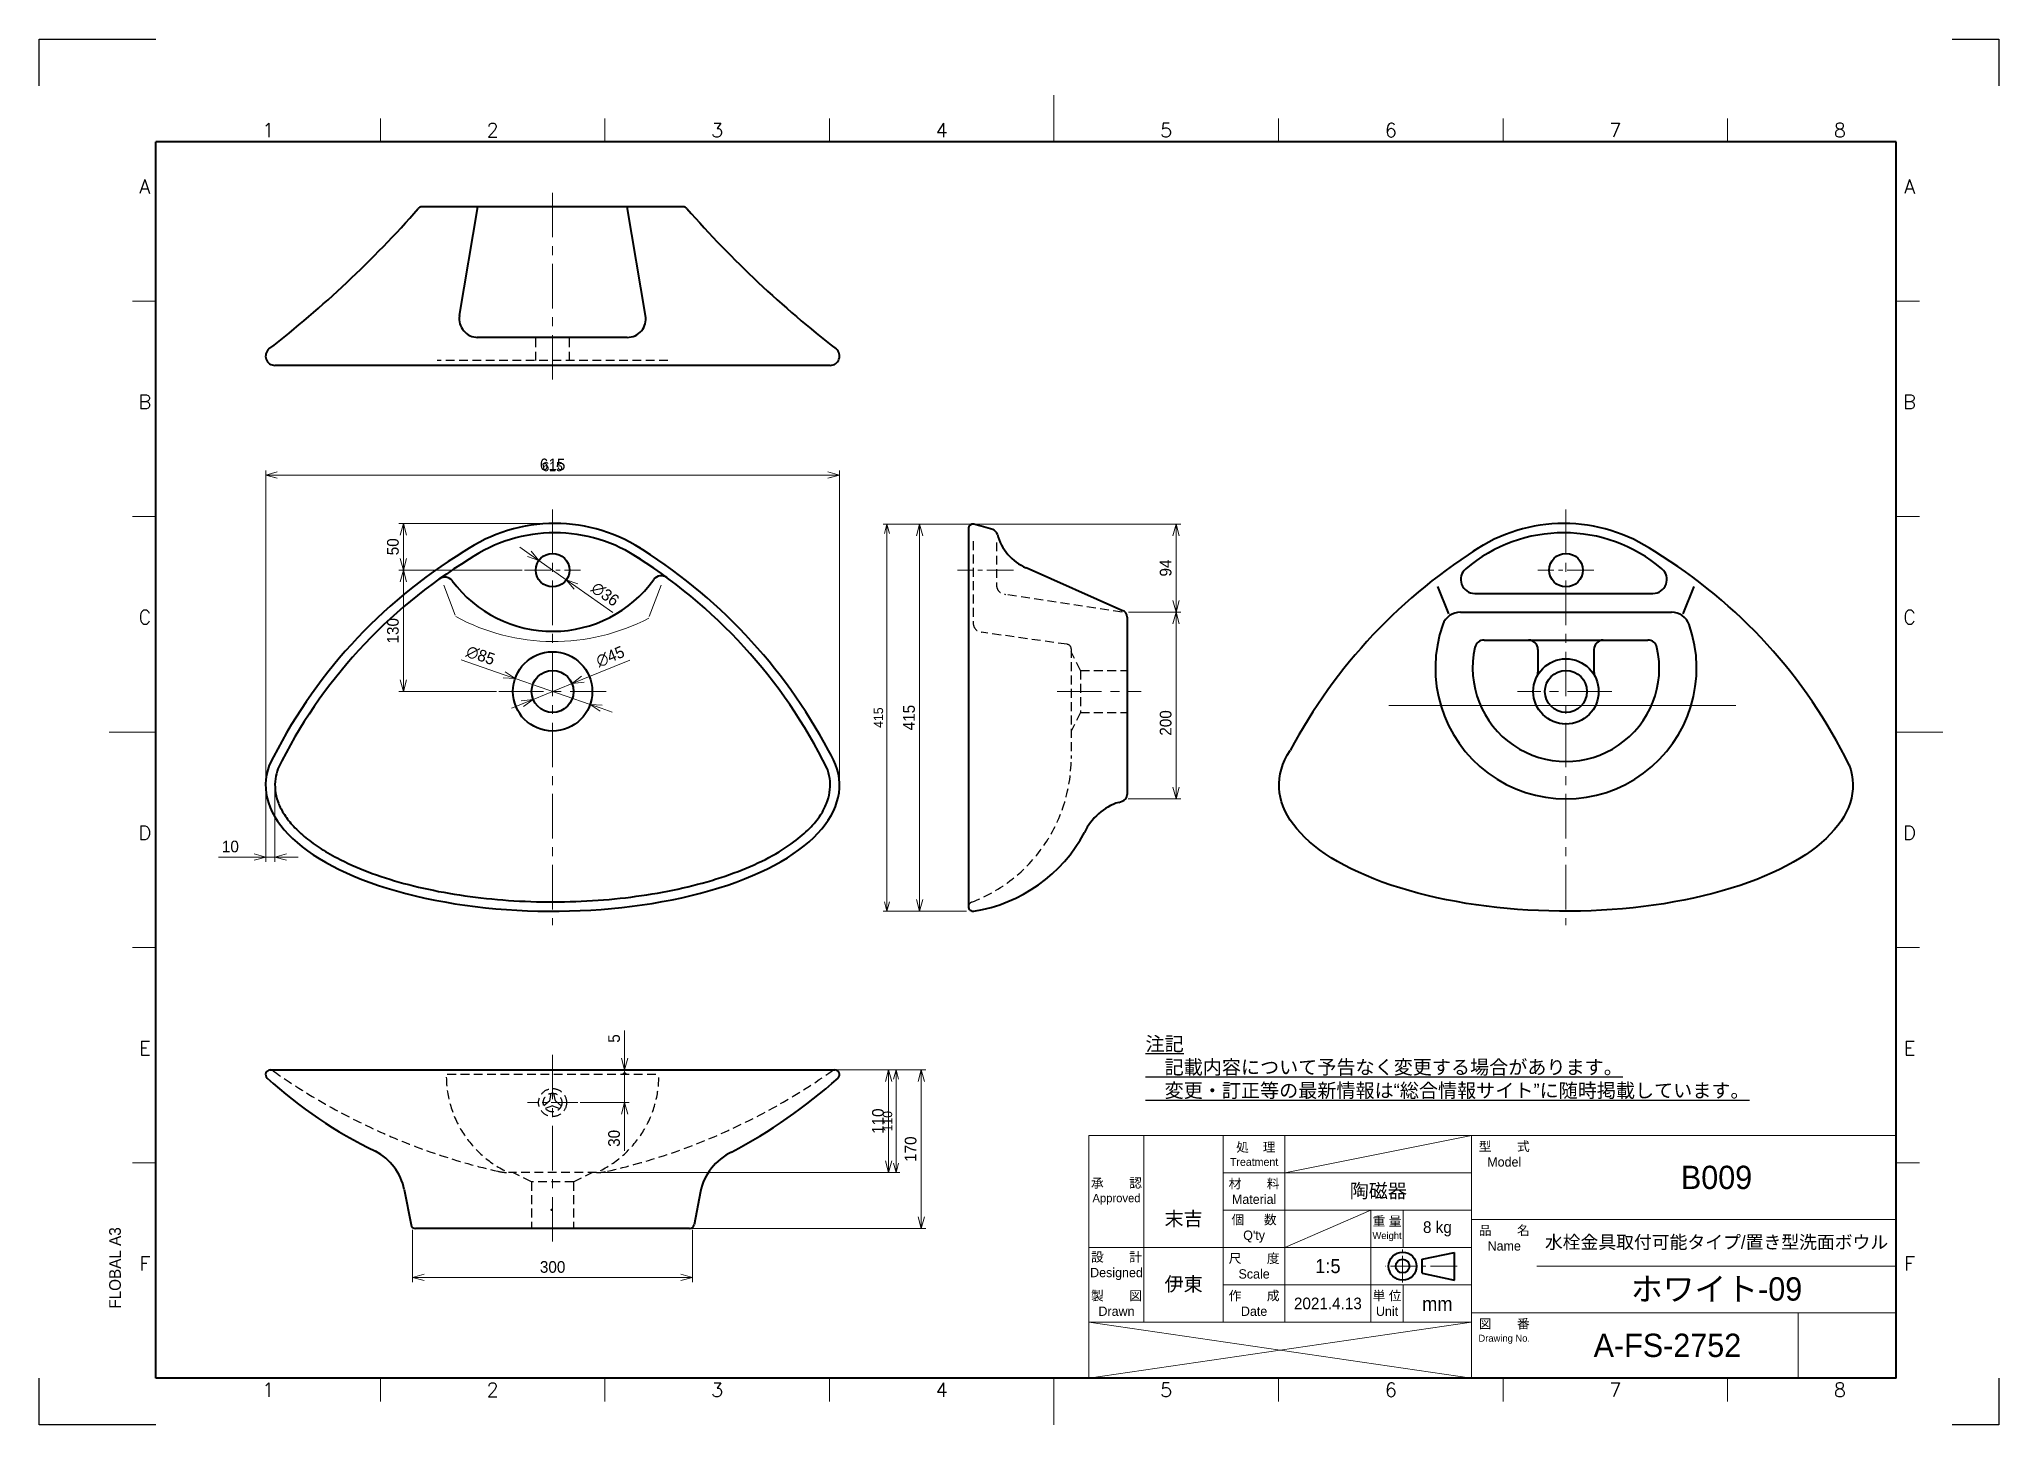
# Model space of a CAD drawing. Header units: millimetres. Extents: x 0 to 2100, y 0 to 1485.
import ezdxf
from ezdxf.enums import TextEntityAlignment as Align

# ---------------------------------------------------------------- set-up
doc = ezdxf.new("R2010")
doc.units = ezdxf.units.MM
doc.header["$LTSCALE"] = 0.3
for name, pattern in [('CENTER', [50.8, 31.75, -6.35, 6.35, -6.35]), ('CENTER2', [28.575, 19.05, -3.175, 3.175, -3.175]), ('HIDDEN', [9.525, 6.35, -3.175]), ('HIDDEN2', [4.7625, 3.175, -1.5875])]:
    doc.linetypes.add(name, pattern=pattern)
doc.layers.add('HOJO', color=8, linetype='Continuous', lineweight=13, plot=False)
for name, color, linetype, lineweight in [('TEXT', 7, 'Continuous', 25), ('中心線', 4, 'CENTER', 18), ('中心線x.5', 4, 'CENTER2', 18), ('実線', 3, 'Continuous', 35), ('寸法', 2, 'Continuous', 18), ('寸法 @ 4', 2, 'Continuous', 18), ('寸法 @ 5', 2, 'Continuous', 18), ('細線', 7, 'Continuous', 18), ('隠線', 1, 'HIDDEN', 25), ('隠線x0.5', 1, 'HIDDEN2', 25)]:
    doc.layers.add(name, color=color, linetype=linetype, lineweight=lineweight)
doc.styles.add('MS Pゴシック', font='')
doc.styles.add('Roman', font='romans.shx', dxfattribs={"bigfont": 'bigfont.shx'})
doc.styles.get("Standard").update_dxf_attribs({"font": 'txt.shx', "bigfont": 'bigfont.shx'})
doc.styles.get('MS Pゴシック').set_extended_font_data('MS PGothic')
doc.dimstyles.new('MyDim S＝1：5', dxfattribs={"dimtxt": 2.5, "dimasz": 2.5, "dimexe": 1, "dimexo": 0.5, "dimgap": 1, "dimtad": 3, "dimdsep": 46, "dimtxsty": 'MS Pゴシック', "dimblk": 'OPEN30', "dimcen": 0, "dimclrd": 256, "dimclre": 256, "dimclrt": 256, "dimazin": 2, "dimtfac": 1, "dimtmove": 0, "dimatfit": 3, "dimldrblk": 'OPEN30', "dimfxl": 1, "dimlwd": 18, "dimlwe": 18, "dimarcsym": 0})

msp = doc.modelspace()

# ---------------------------------------------------------------- texts
at = {"layer": 'TEXT', "ltscale": 5, "style": 'Roman'}
for s, p in [('1', (245.312, 1380)), ('2', (485.938, 1380)), ('3', (726.562, 1380)), ('4', (967.188, 1380)), ('5', (1207.812, 1380)), ('6', (1448.438, 1380)), ('7', (1689.062, 1380)), ('8', (1929.688, 1380)), ('A', (113.036, 1319.583)), ('A', (2004.354, 1319.583)), ('B', (113.262, 1088.75)), ('B', (2004.354, 1088.75)), ('C', (113.262, 857.917)), ('C', (2004.354, 857.917)), ('D', (113.262, 627.083)), ('D', (2004.354, 627.083)), ('E', (113.262, 396.25)), ('E', (2004.354, 396.25)), ('F', (113.262, 165.417)), ('F', (2004.354, 165.417)), ('1', (245.312, 30.1)), ('2', (485.938, 30.1)), ('3', (726.562, 30.1)), ('4', (967.188, 30.1)), ('5', (1207.812, 30.1)), ('6', (1448.438, 30.1)), ('7', (1689.062, 30.1)), ('8', (1929.688, 30.1))]:
    msp.add_text(s, height=15, dxfattribs=at).set_placement(p, align=Align.CENTER)
at = {"layer": 'TEXT', "ltscale": 5, "style": 'MS Pゴシック'}
msp.add_text('FLOBAL A3', height=12.5, rotation=90, dxfattribs=at).set_placement((87.5, 124.479))
at = {"layer": 'TEXT', "ltscale": 5, "insert": (1185.578, 349.069), "char_height": 15, "width": 667.02564, "attachment_point": 7, "style": 'MS Pゴシック'}
msp.add_mtext('{\\L注記\\P\u3000記載内容について予告なく変更する場合があります。\\P\u3000変更・訂正等の最新情報は“総合情報サイト”に随時掲載しています。}', dxfattribs=at)
at = {"layer": 'TEXT', "ltscale": 5, "attachment_point": 5}
for s, insert, char_height, width in [('{\\fMS PMincho|b0|i0|c128|p18;陶磁器}', (1435, 250), 15, 198.9285), ('{\\fMS PMincho|b0|i0|c128|p18;末吉}', (1226.42, 220), 15, 84.94018), ('{\\fMS PMincho|b0|i0|c128|p18;8 kg}', (1498.407, 210), 12.5, 73.18571), ('{\\fMS PMincho|b0|i0|c128|p18;水栓金具取付可能タイプ/置き型洗面ボウル}', (1797.5, 195), 14, 385), ('{\\fMS PMincho|b0|i0|c128|p18;伊東}', (1226.42, 150), 15, 84.94018), ('{\\fMS PMincho|b0|i0|c128|p18;ホワイト-09}', (1797.5, 145), 25, 385), ('{\\fMS PMincho|b0|i0|c128|p18;2021.4.13}', (1381.007, 130), 12.5, 92.01429), ('{\\fMS PMincho|b0|i0|c128|p18;mm}', (1498.286, 129.644), 15, 73.427), ('{\\fMS PMincho|b0|i0|c128|p18;A-FS-2752}', (1744.864, 85), 25, 279.72726)]:
    msp.add_mtext(s, dxfattribs=dict(at, insert=insert, char_height=char_height, width=width))
at = {"layer": '細線', "ltscale": 5, "attachment_point": 5}
for s, insert, char_height, width in [('{\\fMS UI Gothic|b0|i0|c128|p50; 処    理\\H0.85x;Treatment}', (1301.945, 290), 10, 66.10982), ('{\\fMS UI Gothic|b0|i0|c128|p2;型\u3000\u3000式\\P\\fMS UI Gothic|b0|i0|c128|p50;Model}', (1570, 290), 10, 70), ('{\\fMS PMincho|b0|i0|c128|p18;B009}', (1797.5, 265), 25, 385), ('{\\fMS UI Gothic|b0|i0|c128|p50;承\u3000\u3000認\\P\\H0.9x;Approved}', (1154.475, 250), 10, 58.95), ('{\\fMS UI Gothic|b0|i0|c128|p2;材\u3000\u3000料\\PMaterial}', (1301.945, 250), 10, 66.10982), ("{\\fMS UI Gothic|b0|i0|c128|p2;個  \u3000数Q'ty}", (1301.945, 210), 10, 66.10982), ('{\\fMS UI Gothic|b0|i0|c128|p50;重 量\\H0.7502x;Weight\\H1.333x; }', (1444.414, 210), 9.9975, 34.8), ('{\\fMS UI Gothic|b0|i0|c128|p2;品\u3000\u3000名\\fMS UI Gothic|b0|i0|c128|p50;Name}', (1570, 200), 10, 70), ('{\\fMS UI Gothic|b0|i0|c128|p2;設\u3000\u3000計Designed}', (1154.475, 170), 10, 58.95), ('{\\fMS UI Gothic|b0|i0|c128|p50;尺\u3000\u3000度Scale}', (1301.945, 170), 10, 66.10982), ('{\\fMS PMincho|b0|i0|c128|p18;1:5}', (1381.007, 170), 15, 92.01429), ('{\\fMS UI Gothic|b0|i0|c128|p2;製\u3000\u3000図Drawn}', (1154.475, 130), 10, 58.95), ('{\\fMS UI Gothic|b0|i0|c128|p2;作\u3000\u3000成Date}', (1301.945, 130), 10, 66.10982), ('{\\fMS UI Gothic|b0|i0|c128|p50;単 位\\P\\H1x;Unit}', (1444.414, 130), 9.9975, 34.8), ('{\\fMS UI Gothic|b0|i0|c128|p50;図\u3000\u3000番\\fMS UI Gothic|b0|i0|c128|p2;\\P\\fMS UI Gothic|b0|i0|c128|p50;\\H0.75x;Drawing No.}', (1570, 100), 10, 70)]:
    msp.add_mtext(s, dxfattribs=dict(at, insert=insert, char_height=char_height, width=width))

# ---------------------------------------------------------------- blocks, each defined once
blk = doc.blocks.new('_Open30')
at = {"color": 0, "lineweight": -2}
for p, q in [((-1, 0.27), (0, 0)), ((0, 0), (-1, -0.27)), ((0, 0), (-1, 0))]:
    blk.add_line(p, q, dxfattribs=at)
blk = doc.blocks.new('*D24')
at = {"layer": 'Defpoints', "color": 0, "ltscale": 5}
for p in [(857.7, 1017.9), (242.7, 685.4), (857.7, 685.4)]:
    blk.add_point(p, dxfattribs=at)
at = {"layer": '寸法', "lineweight": 18, "ltscale": 5}
for p, q in [((242.7, 687.4), (242.7, 1021.9)), ((252.7, 1017.9), (847.7, 1017.9)), ((857.7, 687.4), (857.7, 1021.9))]:
    blk.add_line(p, q, dxfattribs=at)
at = {"layer": '寸法', "lineweight": 18, "ltscale": 5, "xscale": 10, "yscale": 10, "zscale": 10, "rotation": 180}
blk.add_blockref('_Open30', (242.7, 1017.9), dxfattribs=at)
at = {"layer": '寸法', "lineweight": 18, "ltscale": 5, "xscale": 10, "yscale": 10, "zscale": 10}
blk.add_blockref('_Open30', (857.7, 1017.9), dxfattribs=at)
at = {"layer": '寸法', "ltscale": 5, "insert": (550.2, 1026.9), "char_height": 10, "attachment_point": 5, "style": 'MS Pゴシック'}
blk.add_mtext('615', dxfattribs=at)
blk = doc.blocks.new('*D25')
at = {"layer": 'Defpoints', "color": 0, "ltscale": 5}
for p in [(857.7, 1017.9), (242.7, 685.4), (857.7, 685.4)]:
    blk.add_point(p, dxfattribs=at)
at = {"layer": '寸法', "lineweight": 18, "ltscale": 5}
for p, q in [((242.7, 687.9), (242.7, 1022.9)), ((255.2, 1017.9), (845.2, 1017.9)), ((857.7, 687.9), (857.7, 1022.9))]:
    blk.add_line(p, q, dxfattribs=at)
at = {"layer": '寸法', "lineweight": 18, "ltscale": 5, "xscale": 12.5, "yscale": 12.5, "zscale": 12.5, "rotation": 180}
blk.add_blockref('_Open30', (242.7, 1017.9), dxfattribs=at)
at = {"layer": '寸法', "lineweight": 18, "ltscale": 5, "xscale": 12.5, "yscale": 12.5, "zscale": 12.5}
blk.add_blockref('_Open30', (857.7, 1017.9), dxfattribs=at)
at = {"layer": '寸法', "ltscale": 5, "insert": (550.2, 1029.2), "char_height": 12.5, "attachment_point": 5, "style": 'MS Pゴシック'}
blk.add_mtext('615', dxfattribs=at)
blk = doc.blocks.new('*D27')
at = {"layer": 'Defpoints', "color": 0, "ltscale": 5}
for p in [(908.4, 965.4), (1000.9, 965.4), (995.9, 550.4)]:
    blk.add_point(p, dxfattribs=at)
at = {"layer": '寸法', "lineweight": 18, "ltscale": 5}
for p, q in [((998.9, 965.4), (904.4, 965.4)), ((908.4, 560.4), (908.4, 955.4)), ((993.9, 550.4), (904.4, 550.4))]:
    blk.add_line(p, q, dxfattribs=at)
at = {"layer": '寸法', "lineweight": 18, "ltscale": 5, "xscale": 10, "yscale": 10, "zscale": 10}
for p, rotation in [((908.4, 965.4), 90), ((908.4, 550.4), 270)]:
    blk.add_blockref('_Open30', p, dxfattribs=dict(at, rotation=rotation))
at = {"layer": '寸法', "ltscale": 5, "insert": (899.4, 757.9), "char_height": 10, "attachment_point": 5, "rotation": 90, "style": 'MS Pゴシック'}
blk.add_mtext('415', dxfattribs=at)
blk = doc.blocks.new('*D28')
at = {"layer": 'Defpoints', "color": 0, "ltscale": 5}
for p in [(943.4, 965.4), (1000.9, 965.4), (995.9, 550.4)]:
    blk.add_point(p, dxfattribs=at)
at = {"layer": '寸法', "lineweight": 18, "ltscale": 5}
for p, q in [((998.4, 965.4), (938.4, 965.4)), ((943.4, 562.9), (943.4, 952.9)), ((993.4, 550.4), (938.4, 550.4))]:
    blk.add_line(p, q, dxfattribs=at)
at = {"layer": '寸法', "lineweight": 18, "ltscale": 5, "xscale": 12.5, "yscale": 12.5, "zscale": 12.5}
for p, rotation in [((943.4, 965.4), 90), ((943.4, 550.4), 270)]:
    blk.add_blockref('_Open30', p, dxfattribs=dict(at, rotation=rotation))
at = {"layer": '寸法', "ltscale": 5, "insert": (932.2, 757.9), "char_height": 12.5, "attachment_point": 5, "rotation": 90, "style": 'MS Pゴシック'}
blk.add_mtext('415', dxfattribs=at)
blk = doc.blocks.new('*D9')
at = {"layer": 'Defpoints', "color": 0, "ltscale": 5}
for p in [(529.3, 777.5), (571, 794.4)]:
    blk.add_point(p, dxfattribs=at)
at = {"layer": '寸法', "lineweight": 18, "ltscale": 5}
for p, q in [((632.9, 819.6), (582.6, 799.2)), ((529.3, 777.5), (571, 794.4)), ((517.8, 772.8), (506.2, 768.1))]:
    blk.add_line(p, q, dxfattribs=at)
at = {"layer": '寸法', "lineweight": 18, "ltscale": 5, "xscale": 12.5, "yscale": 12.5, "zscale": 12.5}
for p, rotation in [((571, 794.4), 202.1477616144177), ((529.3, 777.5), 22.14776161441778)]:
    blk.add_blockref('_Open30', p, dxfattribs=dict(at, rotation=rotation))
at = {"layer": '寸法', "ltscale": 5, "insert": (612, 823.3), "char_height": 12.5, "attachment_point": 5, "rotation": 22.1478, "style": 'MS Pゴシック'}
blk.add_mtext('∅45', dxfattribs=at)
blk = doc.blocks.new('*D10')
at = {"layer": 'Defpoints', "color": 0, "ltscale": 5}
for p in [(510, 799.8), (590.3, 772.1)]:
    blk.add_point(p, dxfattribs=at)
at = {"layer": '寸法', "lineweight": 18, "ltscale": 5}
for p, q in [((452.3, 819.7), (498.2, 803.9)), ((590.3, 772.1), (510, 799.8)), ((602.2, 768), (614, 763.9))]:
    blk.add_line(p, q, dxfattribs=at)
at = {"layer": '寸法', "lineweight": 18, "ltscale": 5, "xscale": 12.5, "yscale": 12.5, "zscale": 12.5}
for p, rotation in [((510, 799.8), 340.9543419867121), ((590.3, 772.1), 160.9543419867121)]:
    blk.add_blockref('_Open30', p, dxfattribs=dict(at, rotation=rotation))
at = {"layer": '寸法', "ltscale": 5, "insert": (473, 824.5), "char_height": 12.5, "attachment_point": 5, "rotation": 340.9543, "style": 'MS Pゴシック'}
blk.add_mtext('∅85', dxfattribs=at)
blk = doc.blocks.new('*D11')
at = {"layer": 'Defpoints', "color": 0, "ltscale": 5}
for p in [(535.4, 926.3), (564.9, 905.6)]:
    blk.add_point(p, dxfattribs=at)
at = {"layer": '寸法', "lineweight": 18, "ltscale": 5}
for p, q in [((525.2, 933.5), (515, 940.7)), ((535.4, 926.3), (564.9, 905.6)), ((614.7, 870.6), (575.1, 898.4))]:
    blk.add_line(p, q, dxfattribs=at)
at = {"layer": '寸法', "lineweight": 18, "ltscale": 5, "xscale": 12.5, "yscale": 12.5, "zscale": 12.5}
for p, rotation in [((535.4, 926.3), 324.8894205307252), ((564.9, 905.6), 144.8894205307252)]:
    blk.add_blockref('_Open30', p, dxfattribs=dict(at, rotation=rotation))
at = {"layer": '寸法', "ltscale": 5, "insert": (606.5, 890.1), "char_height": 12.5, "attachment_point": 5, "rotation": 324.8894, "style": 'MS Pゴシック'}
blk.add_mtext('∅36', dxfattribs=at)
blk = doc.blocks.new('*D8')
at = {"layer": 'Defpoints', "color": 0, "ltscale": 5}
for p in [(520.2, 916), (390.3, 786), (492.7, 786)]:
    blk.add_point(p, dxfattribs=at)
at = {"layer": '寸法', "lineweight": 18, "ltscale": 5}
for p, q in [((517.7, 916), (385.3, 916)), ((390.3, 903.5), (390.3, 798.5)), ((490.2, 786), (385.3, 786))]:
    blk.add_line(p, q, dxfattribs=at)
at = {"layer": '寸法', "lineweight": 18, "ltscale": 5, "xscale": 12.5, "yscale": 12.5, "zscale": 12.5}
for p, rotation in [((390.3, 916), 90), ((390.3, 786), 270)]:
    blk.add_blockref('_Open30', p, dxfattribs=dict(at, rotation=rotation))
at = {"layer": '寸法', "ltscale": 5, "insert": (379.1, 851), "char_height": 12.5, "attachment_point": 5, "rotation": 90, "style": 'MS Pゴシック'}
blk.add_mtext('130', dxfattribs=at)
blk = doc.blocks.new('*D12')
at = {"layer": 'Defpoints', "color": 0, "ltscale": 5}
for p in [(613.7, 375.4), (627.4, 375.4), (577.2, 345.4)]:
    blk.add_point(p, dxfattribs=at)
at = {"layer": '寸法', "lineweight": 18, "ltscale": 5}
for p, q in [((579.7, 345.4), (632.4, 345.4)), ((627.4, 332.9), (627.4, 293.7))]:
    blk.add_line(p, q, dxfattribs=at)
at = {"layer": '寸法', "lineweight": 18, "ltscale": 5, "xscale": 12.5, "yscale": 12.5, "zscale": 12.5, "rotation": 90}
blk.add_blockref('_Open30', (627.4, 345.4), dxfattribs=at)
at = {"layer": '寸法', "ltscale": 5, "insert": (616.1, 307), "char_height": 12.5, "attachment_point": 5, "rotation": 90, "style": 'MS Pゴシック'}
blk.add_mtext('30', dxfattribs=at)
blk = doc.blocks.new('*D13')
at = {"layer": 'Defpoints', "color": 0, "ltscale": 5}
for p in [(550.2, 380.4), (627.4, 380.4), (550.2, 375.4)]:
    blk.add_point(p, dxfattribs=at)
at = {"layer": '寸法', "lineweight": 18, "ltscale": 5}
for p, q in [((627.4, 392.9), (627.4, 422.6)), ((552.7, 380.4), (632.4, 380.4))]:
    blk.add_line(p, q, dxfattribs=at)
at = {"layer": '寸法', "lineweight": 18, "ltscale": 5, "xscale": 12.5, "yscale": 12.5, "zscale": 12.5, "rotation": 270}
blk.add_blockref('_Open30', (627.4, 380.4), dxfattribs=at)
at = {"layer": '寸法', "ltscale": 5, "insert": (616.1, 414), "char_height": 12.5, "attachment_point": 5, "rotation": 90, "style": 'MS Pゴシック'}
blk.add_mtext('5', dxfattribs=at)
blk = doc.blocks.new('*D30')
at = {"layer": 'Defpoints', "color": 0, "ltscale": 5}
for p in [(852.7, 380.4), (597.4, 270.4), (910.2, 270.4)]:
    blk.add_point(p, dxfattribs=at)
at = {"layer": '寸法', "lineweight": 18, "ltscale": 5}
for p, q in [((855.2, 380.4), (915.2, 380.4)), ((910.2, 367.9), (910.2, 282.9)), ((599.9, 270.4), (915.2, 270.4))]:
    blk.add_line(p, q, dxfattribs=at)
at = {"layer": '寸法', "lineweight": 18, "ltscale": 5, "xscale": 12.5, "yscale": 12.5, "zscale": 12.5}
for p, rotation in [((910.2, 380.4), 90), ((910.2, 270.4), 270)]:
    blk.add_blockref('_Open30', p, dxfattribs=dict(at, rotation=rotation))
at = {"layer": '寸法', "ltscale": 5, "insert": (898.9, 325.4), "char_height": 12.5, "attachment_point": 5, "rotation": 90, "style": 'MS Pゴシック'}
blk.add_mtext('110', dxfattribs=at)
blk = doc.blocks.new('*D31')
at = {"layer": 'Defpoints', "color": 0, "ltscale": 5}
for p in [(852.7, 380.4), (597.4, 270.4), (918.2, 270.4)]:
    blk.add_point(p, dxfattribs=at)
at = {"layer": '寸法', "lineweight": 18, "ltscale": 5}
for p, q in [((854.7, 380.4), (922.2, 380.4)), ((918.2, 370.4), (918.2, 280.4)), ((599.4, 270.4), (922.2, 270.4))]:
    blk.add_line(p, q, dxfattribs=at)
at = {"layer": '寸法', "lineweight": 18, "ltscale": 5, "xscale": 10, "yscale": 10, "zscale": 10}
for p, rotation in [((918.2, 380.4), 90), ((918.2, 270.4), 270)]:
    blk.add_blockref('_Open30', p, dxfattribs=dict(at, rotation=rotation))
at = {"layer": '寸法', "ltscale": 5, "insert": (909.2, 325.4), "char_height": 10, "attachment_point": 5, "rotation": 90, "style": 'MS Pゴシック'}
blk.add_mtext('110', dxfattribs=at)
blk = doc.blocks.new('*D14')
at = {"layer": 'Defpoints', "color": 0}
for p in [(400.2, 211.5), (700.1, 211.5), (700.1, 157.9)]:
    blk.add_point(p, dxfattribs=at)
at = {"layer": '寸法', "lineweight": 18}
for p, q in [((400.2, 209), (400.2, 152.9)), ((700.1, 209), (700.1, 152.9)), ((412.7, 157.9), (687.6, 157.9))]:
    blk.add_line(p, q, dxfattribs=at)
at = {"layer": '寸法', "lineweight": 18, "xscale": 12.5, "yscale": 12.5, "zscale": 12.5, "rotation": 180}
blk.add_blockref('_Open30', (400.2, 157.9), dxfattribs=at)
at = {"layer": '寸法', "lineweight": 18, "xscale": 12.5, "yscale": 12.5, "zscale": 12.5}
blk.add_blockref('_Open30', (700.1, 157.9), dxfattribs=at)
at = {"layer": '寸法', "insert": (550.2, 169.1), "char_height": 12.5, "attachment_point": 5, "style": 'MS Pゴシック'}
blk.add_mtext('300', dxfattribs=at)
blk = doc.blocks.new('*D15')
at = {"layer": 'Defpoints', "color": 0}
for p in [(1164.7, 871), (1164.5, 671), (1218.4, 671)]:
    blk.add_point(p, dxfattribs=at)
at = {"layer": '寸法', "lineweight": 18}
for p, q in [((1167.2, 871), (1223.4, 871)), ((1218.4, 858.5), (1218.4, 683.5)), ((1167, 671), (1223.4, 671))]:
    blk.add_line(p, q, dxfattribs=at)
at = {"layer": '寸法', "lineweight": 18, "xscale": 12.5, "yscale": 12.5, "zscale": 12.5}
for p, rotation in [((1218.4, 871), 90), ((1218.4, 671), 270)]:
    blk.add_blockref('_Open30', p, dxfattribs=dict(at, rotation=rotation))
at = {"layer": '寸法', "insert": (1207.2, 752.2), "char_height": 12.5, "attachment_point": 5, "rotation": 90, "style": 'MS Pゴシック'}
blk.add_mtext('200', dxfattribs=at)
blk = doc.blocks.new('*D16')
at = {"layer": 'Defpoints', "color": 0}
for p in [(390.3, 966), (550.2, 966), (520.2, 916)]:
    blk.add_point(p, dxfattribs=at)
at = {"layer": '寸法', "lineweight": 18}
for p, q in [((547.7, 966), (385.3, 966)), ((390.3, 928.5), (390.3, 953.5)), ((517.7, 916), (385.3, 916))]:
    blk.add_line(p, q, dxfattribs=at)
at = {"layer": '寸法', "lineweight": 18, "xscale": 12.5, "yscale": 12.5, "zscale": 12.5}
for p, rotation in [((390.3, 966), 90), ((390.3, 916), 270)]:
    blk.add_blockref('_Open30', p, dxfattribs=dict(at, rotation=rotation))
at = {"layer": '寸法', "insert": (379.1, 941), "char_height": 12.5, "attachment_point": 5, "rotation": 90, "style": 'MS Pゴシック'}
blk.add_mtext('50', dxfattribs=at)
blk = doc.blocks.new('*D17')
at = {"layer": 'Defpoints', "color": 0}
for p in [(852.7, 380.4), (945.2, 380.4), (697, 210.4)]:
    blk.add_point(p, dxfattribs=at)
at = {"layer": '寸法', "lineweight": 18}
for p, q in [((855.2, 380.4), (950.2, 380.4)), ((945.2, 222.9), (945.2, 367.9)), ((699.5, 210.4), (950.2, 210.4))]:
    blk.add_line(p, q, dxfattribs=at)
at = {"layer": '寸法', "lineweight": 18, "xscale": 12.5, "yscale": 12.5, "zscale": 12.5}
for p, rotation in [((945.2, 380.4), 90), ((945.2, 210.4), 270)]:
    blk.add_blockref('_Open30', p, dxfattribs=dict(at, rotation=rotation))
at = {"layer": '寸法', "insert": (933.9, 295.4), "char_height": 12.5, "attachment_point": 5, "rotation": 90, "style": 'MS Pゴシック'}
blk.add_mtext('170', dxfattribs=at)
blk = doc.blocks.new('*D18')
at = {"layer": 'Defpoints', "color": 0}
for p in [(242.7, 685.4), (252.7, 685.4), (242.7, 608.5)]:
    blk.add_point(p, dxfattribs=at)
at = {"layer": '寸法', "lineweight": 18}
for p, q in [((242.7, 682.9), (242.7, 603.5)), ((252.7, 682.9), (252.7, 603.5)), ((230.2, 608.5), (192, 608.5)), ((252.7, 608.5), (242.7, 608.5)), ((265.2, 608.5), (277.7, 608.5))]:
    blk.add_line(p, q, dxfattribs=at)
at = {"layer": '寸法', "lineweight": 18, "xscale": 12.5, "yscale": 12.5, "zscale": 12.5}
blk.add_blockref('_Open30', (242.7, 608.5), dxfattribs=at)
at = {"layer": '寸法', "lineweight": 18, "xscale": 12.5, "yscale": 12.5, "zscale": 12.5, "rotation": 180}
blk.add_blockref('_Open30', (252.7, 608.5), dxfattribs=at)
at = {"layer": '寸法', "insert": (204.9, 619.7), "char_height": 12.5, "attachment_point": 5, "style": 'MS Pゴシック'}
blk.add_mtext('10', dxfattribs=at)
blk = doc.blocks.new('*D19')
at = {"layer": 'Defpoints', "color": 0}
for p in [(1000.9, 965.4), (1164.7, 871), (1218.4, 871)]:
    blk.add_point(p, dxfattribs=at)
at = {"layer": '寸法', "lineweight": 18}
for p, q in [((1003.4, 965.4), (1223.4, 965.4)), ((1218.4, 952.9), (1218.4, 883.5)), ((1167.2, 871), (1223.4, 871))]:
    blk.add_line(p, q, dxfattribs=at)
at = {"layer": '寸法', "lineweight": 18, "xscale": 12.5, "yscale": 12.5, "zscale": 12.5}
for p, rotation in [((1218.4, 965.4), 90), ((1218.4, 871), 270)]:
    blk.add_blockref('_Open30', p, dxfattribs=dict(at, rotation=rotation))
at = {"layer": '寸法', "insert": (1207.2, 918.2), "char_height": 12.5, "attachment_point": 5, "rotation": 90, "style": 'MS Pゴシック'}
blk.add_mtext('94', dxfattribs=at)
blk = doc.blocks.new('*U32')
at = {"layer": '寸法 @ 4', "ltscale": 5}
dim = blk.add_linear_dim(base=(857.673, 1017.931), p1=(242.673, 685.431), p2=(857.673, 685.431), dimstyle='MyDim S＝1：5', override={"dimscale": 4, "dimtix": 0, "dimtofl": 1, "dimtmove": 0, "dimatfit": 3}, dxfattribs=at)
dim.commit()
dim.dimension.update_dxf_attribs({"geometry": '*D24', "text_midpoint": (550.173, 1026.931)})
at = {"layer": '寸法 @ 5', "ltscale": 5}
dim = blk.add_linear_dim(base=(857.673, 1017.931), p1=(242.673, 685.431), p2=(857.673, 685.431), dimstyle='MyDim S＝1：5', override={"dimscale": 5, "dimtix": 0, "dimtofl": 1, "dimtmove": 0, "dimatfit": 3}, dxfattribs=at)
dim.commit()
dim.dimension.update_dxf_attribs({"geometry": '*D25', "text_midpoint": (550.173, 1029.181)})
blk = doc.blocks.new('*U33')
at = {"layer": '寸法 @ 4', "ltscale": 5}
dim = blk.add_linear_dim(base=(908.422, 965.431), p1=(995.922, 550.431), p2=(1000.922, 965.431), angle=90, dimstyle='MyDim S＝1：5', override={"dimscale": 4, "dimtix": 0, "dimtofl": 1, "dimtmove": 0, "dimatfit": 3}, dxfattribs=at)
dim.commit()
dim.dimension.update_dxf_attribs({"geometry": '*D27', "text_midpoint": (899.422, 757.931)})
at = {"layer": '寸法 @ 5', "ltscale": 5}
dim = blk.add_linear_dim(base=(943.422, 965.431), p1=(995.922, 550.431), p2=(1000.922, 965.431), angle=90, dimstyle='MyDim S＝1：5', override={"dimscale": 5, "dimtix": 0, "dimtofl": 1, "dimtmove": 0, "dimatfit": 3}, dxfattribs=at)
dim.commit()
dim.dimension.update_dxf_attribs({"geometry": '*D28', "text_midpoint": (932.172, 757.931)})
blk = doc.blocks.new('*U34')
at = {"layer": '寸法 @ 4', "ltscale": 5}
dim = blk.add_linear_dim(base=(918.2, 270.4), p1=(852.7, 380.4), p2=(597.4, 270.4), angle=90, dimstyle='MyDim S＝1：5', override={"dimscale": 4, "dimdec": 0, "dimtix": 0, "dimtofl": 1, "dimtmove": 0, "dimatfit": 3}, dxfattribs=at)
dim.commit()
dim.dimension.update_dxf_attribs({"geometry": '*D31', "text_midpoint": (909.2, 325.4)})
at = {"layer": '寸法 @ 5', "ltscale": 5}
dim = blk.add_linear_dim(base=(910.2, 270.4), p1=(852.7, 380.4), p2=(597.4, 270.4), angle=90, dimstyle='MyDim S＝1：5', override={"dimscale": 5, "dimdec": 0, "dimtix": 0, "dimtofl": 1, "dimtmove": 0, "dimatfit": 3}, dxfattribs=at)
dim.commit()
dim.dimension.update_dxf_attribs({"geometry": '*D30', "text_midpoint": (898.9, 325.4)})

# ---------------------------------------------------------------- dimensions: what is measured, and where the dimension line sits
at = {"layer": '寸法 @ 5'}
for base, p1, p2, override, picture, middle in [((390.317, 965.961), (520.173, 915.961), (550.173, 965.961), {"dimscale": 5, "dimtix": 0, "dimtofl": 1, "dimtmove": 0, "dimatfit": 3}, '*D16', (379.067, 940.961)), ((1218.422, 870.961), (1000.922, 965.431), (1164.681, 870.961), {"dimscale": 5, "dimdec": 0, "dimtix": 0, "dimtofl": 1, "dimtmove": 0, "dimatfit": 3}, '*D19', (1207.172, 918.196))]:
    dim = msp.add_linear_dim(base=base, p1=p1, p2=p2, angle=90, dimstyle='MyDim S＝1：5', override=override, dxfattribs=at)
    dim.commit()
    dim.dimension.update_dxf_attribs({"geometry": picture, "text_midpoint": middle})
at = {"layer": '寸法 @ 5', "ltscale": 5}
for p1, p2, picture, middle in [((535.449, 926.313), (564.898, 905.608), '*D11', (606.513, 890.101)), ((590.347, 772.092), (510, 799.829), '*D10', (473.028, 824.494))]:
    dim = msp.add_diameter_dim_2p(p1=p1, p2=p2, dimstyle='MyDim S＝1：5', override={"dimscale": 5, "dimtix": 0, "dimtofl": 1, "dimtmove": 0, "dimatfit": 3}, dxfattribs=at)
    dim.commit()
    dim.dimension.update_dxf_attribs({"geometry": picture, "text_midpoint": middle})
for base, p1, p2, override, picture, middle in [((390.317, 785.961), (520.173, 915.961), (492.673, 785.961), {"dimscale": 5, "dimtix": 0, "dimtofl": 1, "dimtmove": 0, "dimatfit": 3}, '*D8', (379.067, 850.961)), ((627.364, 380.351), (550.173, 375.351), (550.197, 380.351), {"dimscale": 5, "dimse1": 1, "dimsd1": 1, "dimtix": 0, "dimtofl": 1, "dimtmove": 0, "dimatfit": 3}, '*D13', (616.114, 413.973))]:
    dim = msp.add_linear_dim(base=base, p1=p1, p2=p2, angle=90, dimstyle='MyDim S＝1：5', override=override, dxfattribs=at)
    dim.commit()
    dim.dimension.update_dxf_attribs({"geometry": picture, "text_midpoint": middle})
at = {"layer": '寸法 @ 5'}
for base, p1, p2, override, picture, middle in [((1218.422, 670.988), (1164.681, 870.961), (1164.464, 670.988), {"dimscale": 5, "dimdec": 0, "dimtix": 0, "dimtofl": 1, "dimtmove": 0, "dimatfit": 3}, '*D15', (1218.422, 752.23)), ((945.163, 380.351), (696.979, 210.351), (852.663, 380.351), {"dimscale": 5, "dimtix": 0, "dimtofl": 1, "dimtmove": 0, "dimatfit": 3}, '*D17', (945.163, 295.351))]:
    dim = msp.add_linear_dim(base=base, p1=p1, p2=p2, angle=90, dimstyle='MyDim S＝1：5', override=override, dxfattribs=at)
    dim.commit()
    dim.dimension.update_dxf_attribs({"geometry": picture, "text_midpoint": middle, "dimtype": 128})
at = {"layer": '寸法 @ 5', "ltscale": 5}
dim = msp.add_diameter_dim_2p(p1=(529.334, 777.478), p2=(571.013, 794.443), dimstyle='MyDim S＝1：5', override={"dimscale": 5, "dimtix": 0, "dimtofl": 1, "dimtmove": 0, "dimatfit": 3}, dxfattribs=at)
dim.commit()
dim.dimension.update_dxf_attribs({"geometry": '*D9', "text_midpoint": (616.27, 812.864), "dimtype": 131})
at = {"layer": '寸法 @ 5'}
for base, p1, p2, override, picture, middle in [((242.673, 608.496), (252.673, 685.431), (242.673, 685.431), {"dimscale": 5, "dimtix": 0, "dimtofl": 1, "dimtmove": 0, "dimatfit": 3}, '*D18', (204.861, 619.746)), ((700.14, 157.851), (400.207, 211.477), (700.14, 211.477), {"dimscale": 5, "dimdec": 0, "dimtix": 0, "dimtofl": 1, "dimtmove": 0, "dimatfit": 3}, '*D14', (550.173, 169.101))]:
    dim = msp.add_linear_dim(base=base, p1=p1, p2=p2, dimstyle='MyDim S＝1：5', override=override, dxfattribs=at)
    dim.commit()
    dim.dimension.update_dxf_attribs({"geometry": picture, "text_midpoint": middle})
at = {"layer": '寸法 @ 5', "ltscale": 5}
dim = msp.add_linear_dim(base=(627.364, 375.351), p1=(577.173, 345.351), p2=(613.663, 375.351), angle=90, dimstyle='MyDim S＝1：5', override={"dimscale": 5, "dimse2": 1, "dimsd2": 1, "dimtix": 0, "dimtofl": 1, "dimtmove": 0, "dimatfit": 3}, dxfattribs=at)
dim.commit()
dim.dimension.update_dxf_attribs({"geometry": '*D12', "text_midpoint": (627.364, 307.042), "dimtype": 128})

# ---------------------------------------------------------------- linework, layer by layer
at = {"layer": 'Defpoints', "ltscale": 5}
for p, q in [((0, 1485), (125, 1485)), ((0, 1435), (0, 1485)), ((2050, 1485), (2100, 1485)), ((2100, 1485), (2100, 1435)), ((0, 0), (0, 50)), ((2100, 50), (2100, 0)), ((125, 0), (0, 0)), ((2100, 0), (2050, 0))]:
    msp.add_line(p, q, dxfattribs=at)
at = {"layer": 'HOJO'}
msp.add_line((1446.162, 770.961), (1818.283, 770.961), dxfattribs=at)
at = {"layer": 'HOJO', "ltscale": 4}
for p, q in [((1125, 50), (1535, 110)), ((1535, 50), (1125, 110))]:
    msp.add_line(p, q, dxfattribs=at)
at = {"layer": '中心線', "ltscale": 5}
for p, q in [((550.173, 1120.247), (550.173, 1320.368)), ((550.173, 980.962), (550.173, 535.431)), ((1636.151, 980.962), (1636.151, 535.431)), ((492.673, 785.961), (607.673, 785.961)), ((1090.922, 785.961), (1180.922, 785.961)), ((1685.318, 785.961), (1584.211, 785.961)), ((550.173, 396.526), (550.173, 195.351))]:
    msp.add_line(p, q, dxfattribs=at)
at = {"layer": '中心線x.5', "ltscale": 5}
for p, q in [((520.173, 915.961), (580.173, 915.961)), ((1044.064, 915.961), (984.064, 915.961)), ((1666.151, 915.961), (1606.151, 915.961)), ((577.173, 345.351), (523.173, 345.351)), ((1519.397, 170), (1442.805, 170)), ((1461.086, 152.513), (1461.086, 187.716))]:
    msp.add_line(p, q, dxfattribs=at)
at = {"layer": '実線', "ltscale": 5}
for p, q in [((1990, 1375), (125, 1375)), ((125, 50), (125, 1375)), ((1990, 50), (1990, 1375)), ((690.173, 1305.368), (410.173, 1305.368)), ((450.453, 1188.701), (470.173, 1305.368)), ((649.894, 1188.701), (630.173, 1305.368)), ((630.173, 1165.368), (469.102, 1165.368)), ((847.695, 1135.368), (252.651, 1135.368)), ((995.922, 960.416), (995.922, 555.431)), ((1160.24, 872.849), (1057.649, 918.311)), ((1165.922, 865.573), (1165.922, 675.431)), ((1156.951, 667.113), (1160.659, 668.272)), ((247.684, 380.351), (852.663, 380.351)), ((391.234, 252.077), (398.469, 214.347)), ((708.668, 249.912), (701.878, 214.347)), ((696.979, 210.351), (403.367, 210.351)), ((1482.15, 177.5), (1516.865, 184.699)), ((1482.15, 162.5), (1482.15, 177.5)), ((1516.865, 155.027), (1516.865, 184.699)), ((1482.15, 162.5), (1516.865, 155.027)), ((1990, 50), (125, 50))]:
    msp.add_line(p, q, dxfattribs=at)
at = {"layer": '実線'}
for p, q in [((1510.604, 869.281), (1498.813, 898.298)), ((1538.44, 890.961), (1729.271, 890.961)), ((1761.698, 869.281), (1773.489, 898.298)), ((1523.014, 870.961), (1749.288, 870.961)), ((1548.402, 840.961), (1723.901, 840.961)), ((1606.151, 830.961), (1606.151, 806.576)), ((1666.151, 830.961), (1666.151, 806.576))]:
    msp.add_line(p, q, dxfattribs=at)
at = {"layer": '実線', "ltscale": 5}
for centre, radius in [((550.173, 915.961), 18), ((1636.151, 915.961), 18), ((550.173, 785.961), 42.5), ((550.173, 785.961), 22.5), ((1636.151, 785.961), 22.5), ((1461.086, 170), 15), ((1461.086, 170.115), 7.385)]:
    msp.add_circle(centre, radius, dxfattribs=at)
at = {"layer": '実線'}
msp.add_circle((1636.151, 785.961), 35, dxfattribs=at)
at = {"layer": '実線', "ltscale": 5}
for centre, radius, start, end in [((-457.365, 2061.827), 1149.327, 307.745674, 318.708109), ((410.173, 1300.368), 5, 90, 142.804931), ((690.173, 1300.368), 5, 37.195069, 90), ((1557.712, 2061.827), 1149.327, 221.291891, 232.254326), ((1000.922, 960.416), 5, 80.790484, 180), ((860.218, 442.633), 541.533, 72.637573, 74.852657), ((1019.582, 952.334), 7.5, 15.084205, 72.637573), ((550.173, 984.169), 133.754, 216.51889, 324.14535), ((1158.422, 865.573), 7.5, 0, 75.967003), ((1158.422, 675.431), 7.5, 287.354025, 0), ((1174.847, 609.844), 60, 107.354025, 155.424514), ((975.777, 712.505), 164.074, 279.07268, 331.731137), ((1000.922, 555.431), 5, 180, 278.368528), ((247.684, 375.351), 5, 90, 227.452696), ((852.663, 375.351), 5, 312.547304, 90), ((566.06, 722.222), 475.832, 227.452696, 244.370955), ((473.033, 799.734), 574.402, 297.926388, 311.820489), ((332.457, 240.027), 60, 11.58546, 62.413583), ((767.446, 237.862), 60, 115.044406, 168.41454), ((403.367, 215.351), 5, 191.58546, 270), ((696.979, 215.351), 5, 270, 348.41454)]:
    msp.add_arc(centre, radius, start, end, dxfattribs=at)
at = {"layer": '実線'}
for centre, radius, start, end in [((470.173, 1185.368), 20, 170.405932, 270), ((630.173, 1185.368), 20, 270, 9.594068), ((252.651, 1145.368), 10, 130.145147, 270), ((847.695, 1145.368), 10, 270, 49.854853), ((552.469, 793.466), 172.51, 55.625389, 124.374611), ((552.469, 793.466), 162.51, 55.625389, 124.374611), ((1079.934, 968.6), 55.006, 195.084205, 246.100373), ((1633.856, 793.466), 162.51, 49.696118, 130.303882), ((1633.856, 793.466), 172.51, 55.625389, 124.374611), ((743.603, 463.683), 553.347, 121.428386, 153.912756), ((743.743, 463.587), 543.515, 121.381589, 153.854634), ((337.598, 452.354), 565.57, 26.355758, 58.428384), ((337.598, 452.354), 575.57, 28.012748, 58.441944), ((1848.727, 452.354), 575.57, 121.558056, 151.987252), ((1442.722, 463.683), 553.347, 26.087244, 58.571614), ((434.739, 898.495), 10, 36.582329, 125.387611), ((666.687, 899.968), 10, 53.676407, 144.14535), ((1538.44, 905.961), 15, 130.303882, 270), ((1729.271, 905.961), 15, 270, 49.696118), ((1523.014, 850.961), 20, 90, 160.528779), ((1749.288, 850.961), 20, 19.471221, 90), ((1636.151, 810.961), 140, 160.528779, 19.471221), ((1548.402, 830.961), 10, 90, 167.160412), ((1596.151, 830.961), 10, 360, 90), ((1676.151, 830.961), 10, 90, 180), ((1723.901, 830.961), 10, 12.839588, 90), ((1636.151, 810.961), 100, 167.160412, 12.839588), ((1596.151, 806.576), 10, 332.733956, 360), ((1676.151, 806.576), 10, 180, 207.266044)]:
    msp.add_arc(centre, radius, start, end, dxfattribs=at)
msp.add_ellipse((550.173, 685.431), major_axis=(307.5, 0), ratio=0.43902439, start_param=2.98104831, end_param=6.56274225, dxfattribs=at)
at = {"layer": '実線', "extrusion": (0, 0, -1)}
msp.add_ellipse((1636.151, 685.431), major_axis=(-307.5, 0), ratio=0.43902439, start_param=2.98104831, end_param=6.56274225, dxfattribs=at)
at = {"layer": '実線'}
msp.add_open_spline([(255.841, 703.087), (254.556, 699.512), (253.672, 695.962), (252.591, 688.353), (252.518, 684.298), (253.378, 676.158), (254.312, 672.07), (257.246, 663.824), (259.249, 659.666), (264.378, 651.321), (267.506, 647.135), (274.9, 638.822), (279.165, 634.694), (288.799, 626.586), (294.168, 622.606), (305.947, 614.874), (312.357, 611.122), (329.336, 602.238), (340.455, 597.276), (364.447, 588.156), (377.319, 583.999), (404.467, 576.617), (418.744, 573.393), (448.322, 567.973), (463.622, 565.777), (494.846, 562.476), (510.768, 561.371), (542.818, 560.283), (558.945, 560.299), (590.982, 561.453), (606.892, 562.591), (638.079, 565.956), (653.355, 568.183), (682.873, 573.663), (697.113, 576.916), (724.179, 584.352), (737.005, 588.535), (760.894, 597.701), (771.956, 602.685), (792.015, 613.28), (801.01, 618.893), (815.123, 629.363), (820.657, 634.147), (830.171, 643.835), (834.151, 648.739), (840.017, 657.705), (842.145, 661.769), (845.37, 669.835), (846.469, 673.836), (847.7, 681.791), (847.832, 685.747), (847.142, 693.684), (846.318, 697.667), (844.797, 702.267), (844.594, 702.851), (844.379, 703.435)], degree=3, knots=[2.98511647, 2.98511647, 2.98511647, 2.98511647, 3.07929468, 3.07929468, 3.18792417, 3.18792417, 3.29655366, 3.29655366, 3.40518314, 3.40518314, 3.51381263, 3.51381263, 3.62244211, 3.62244211, 3.7310716, 3.7310716, 3.83970109, 3.83970109, 3.99879588, 3.99879588, 4.15789067, 4.15789067, 4.31698547, 4.31698547, 4.47608026, 4.47608026, 4.63517505, 4.63517505, 4.79426985, 4.79426985, 4.95336464, 4.95336464, 5.11245944, 5.11245944, 5.27155423, 5.27155423, 5.43064902, 5.43064902, 5.58974382, 5.58974382, 5.74883861, 5.74883861, 5.87614189, 5.87614189, 6.00344516, 6.00344516, 6.10941538, 6.10941538, 6.2153856, 6.2153856, 6.32135582, 6.32135582, 6.42732604, 6.42732604, 6.44271896, 6.44271896, 6.44271896, 6.44271896], dxfattribs=at)
at = {"layer": '実線', "ltscale": 5}
msp.add_point((549.173, 230.351), dxfattribs=at)
at = {"layer": '寸法', "ltscale": 5}
msp.add_line((627.364, 345.351), (627.364, 380.351), dxfattribs=at)
at = {"layer": '寸法', "const_width": 1.25}
msp.add_lwpolyline([(629.239, 375.351, 1), (625.489, 375.351)], format="xyb", dxfattribs=at)
at = {"layer": '細線', "ltscale": 5}
for p, q in [((1087.5, 1375), (1087.5, 1425)), ((365.625, 1375), (365.625, 1400)), ((606.25, 1375), (606.25, 1400)), ((846.875, 1375), (846.875, 1400)), ((1087.5, 1375), (1087.5, 1400)), ((1328.125, 1375), (1328.125, 1400)), ((1568.75, 1375), (1568.75, 1400)), ((1809.375, 1375), (1809.375, 1400)), ((125, 1204.167), (100, 1204.167)), ((1990, 1204.167), (2015, 1204.167)), ((125, 973.333), (100, 973.333)), ((1990, 973.333), (2015, 973.333)), ((125, 742.5), (75, 742.5)), ((125, 742.5), (100, 742.5)), ((1990, 742.5), (2040, 742.5)), ((1990, 742.5), (2015, 742.5)), ((125, 511.667), (100, 511.667)), ((1990, 511.667), (2015, 511.667)), ((1125, 50), (1125, 310)), ((1183.95, 310), (1183.95, 110)), ((1335, 270), (1535, 310)), ((125, 280.833), (100, 280.833)), ((1990, 280.833), (2015, 280.833)), ((1535, 270), (1268.89, 270)), ((1268.89, 230), (1535, 230)), ((1335, 190), (1427.014, 230)), ((1427.014, 110), (1427.014, 230)), ((1461.814, 230), (1461.814, 190)), ((1535, 190), (1125, 190)), ((1605, 170), (1990, 170)), ((1535, 150), (1268.89, 150)), ((1461.814, 150), (1461.814, 110)), ((1884.852, 50.267), (1884.852, 119.698)), ((365.625, 50), (365.625, 25)), ((606.25, 50), (606.25, 25)), ((846.875, 50), (846.875, 25)), ((1087.5, 50), (1087.5, 0)), ((1087.5, 50), (1087.5, 25)), ((1328.125, 50), (1328.125, 25)), ((1568.75, 50), (1568.75, 25)), ((1809.375, 50), (1809.375, 25))]:
    msp.add_line(p, q, dxfattribs=at)
at = {"layer": '細線'}
for p, q in [((433.66, 899.968), (445.887, 867.831)), ((666.687, 899.968), (653.819, 866.147))]:
    msp.add_line(p, q, dxfattribs=at)
at = {"layer": '細線', "lineweight": 20, "ltscale": 5}
for p, q in [((1125, 310), (1990, 310)), ((1268.89, 110), (1268.89, 310)), ((1335, 110), (1335, 310)), ((1535, 50), (1535, 310)), ((1535, 220), (1990, 220)), ((1535, 110), (1125, 110)), ((1535, 120), (1990, 120))]:
    msp.add_line(p, q, dxfattribs=at)
at = {"layer": '細線', "ltscale": 5}
msp.add_arc((551.376, 1058.471), 219.048, 241.402185, 297.701567, dxfattribs=at)
at = {"layer": '隠線', "ltscale": 5}
for p, q in [((532.173, 1140.509), (532.173, 1165.368)), ((568.173, 1140.509), (568.173, 1165.368)), ((673.739, 1140.509), (426.607, 1140.509)), ((1000.922, 946.98), (1000.922, 859.329)), ((1025.922, 945.65), (1025.922, 900.003)), ((1160.477, 870.843), (1035.474, 890.013)), ((1101.494, 836.471), (1009.776, 849.395)), ((1105.922, 831.504), (1105.922, 713.982)), ((1115.922, 808.461), (1105.922, 828.461)), ((1115.922, 808.461), (1115.922, 763.461)), ((1115.922, 808.461), (1165.922, 808.461)), ((1115.922, 763.461), (1105.922, 743.461)), ((1115.922, 763.461), (1165.922, 763.461)), ((660.981, 375.351), (436.262, 375.351)), ((547.203, 347.066), (540.861, 341.707)), ((550.173, 341.921), (542.361, 339.109)), ((547.203, 347.066), (548.673, 355.238)), ((550.173, 341.921), (557.986, 339.109)), ((553.144, 347.066), (551.673, 355.238)), ((553.144, 347.066), (559.486, 341.707)), ((597.392, 270.351), (502.954, 270.351)), ((527.673, 260.351), (507.673, 270.351)), ((572.673, 260.351), (527.673, 260.351)), ((527.673, 260.351), (527.673, 210.351)), ((572.673, 260.351), (592.673, 270.351)), ((572.673, 260.351), (572.673, 210.351))]:
    msp.add_line(p, q, dxfattribs=at)
for radius in [15, 10]:
    msp.add_circle((550.173, 345.351), radius, dxfattribs=at)
for centre, radius, start, end in [((1035.922, 900.003), 10, 180, 267.436584), ((1010.922, 859.329), 10, 180, 263.424186), ((1100.922, 831.504), 5, 0, 83.424186), ((940.565, 714.74), 165.359, 290.752309, 359.656399), ((1000.922, 555.431), 5, 110.667181, 180), ((643.733, 935.363), 680.917, 234.758509, 257.076756), ((456.576, 935.392), 680.954, 282.925767, 305.25833), ((502.954, 320.351), 50, 256.696503, 270), ((597.392, 320.351), 50, 270, 283.303497)]:
    msp.add_arc(centre, radius, start, end, dxfattribs=at)
for start_param, end_param in [(0.02510949, 1.11572155), (2.04895722, 3.13956927)]:
    msp.add_ellipse((550.173, 374.003), major_axis=(-113.912, 1.312), ratio=0.99764584, start_param=start_param, end_param=end_param, dxfattribs=at)
at = {"layer": '隠線x0.5', "ltscale": 5}
for centre, start, end in [((247.684, 375.351), 51.041377, 90), ((852.663, 375.351), 90, 128.958623)]:
    msp.add_arc(centre, 5, start, end, dxfattribs=at)

# ---------------------------------------------------------------- block references
at = {"layer": '寸法'}
for name in ['*U32', '*U33', '*U34']:
    msp.add_blockref(name, (0, 0), dxfattribs=at)

msp.set_redraw_order([(e.dxf.handle, doc.entitydb.next_handle()) for e in msp.query("TEXT MTEXT ATTDEF DIMENSION ARC_DIMENSION")])  # texts and dimensions are drawn at this point

doc.saveas('drawing.dxf')
